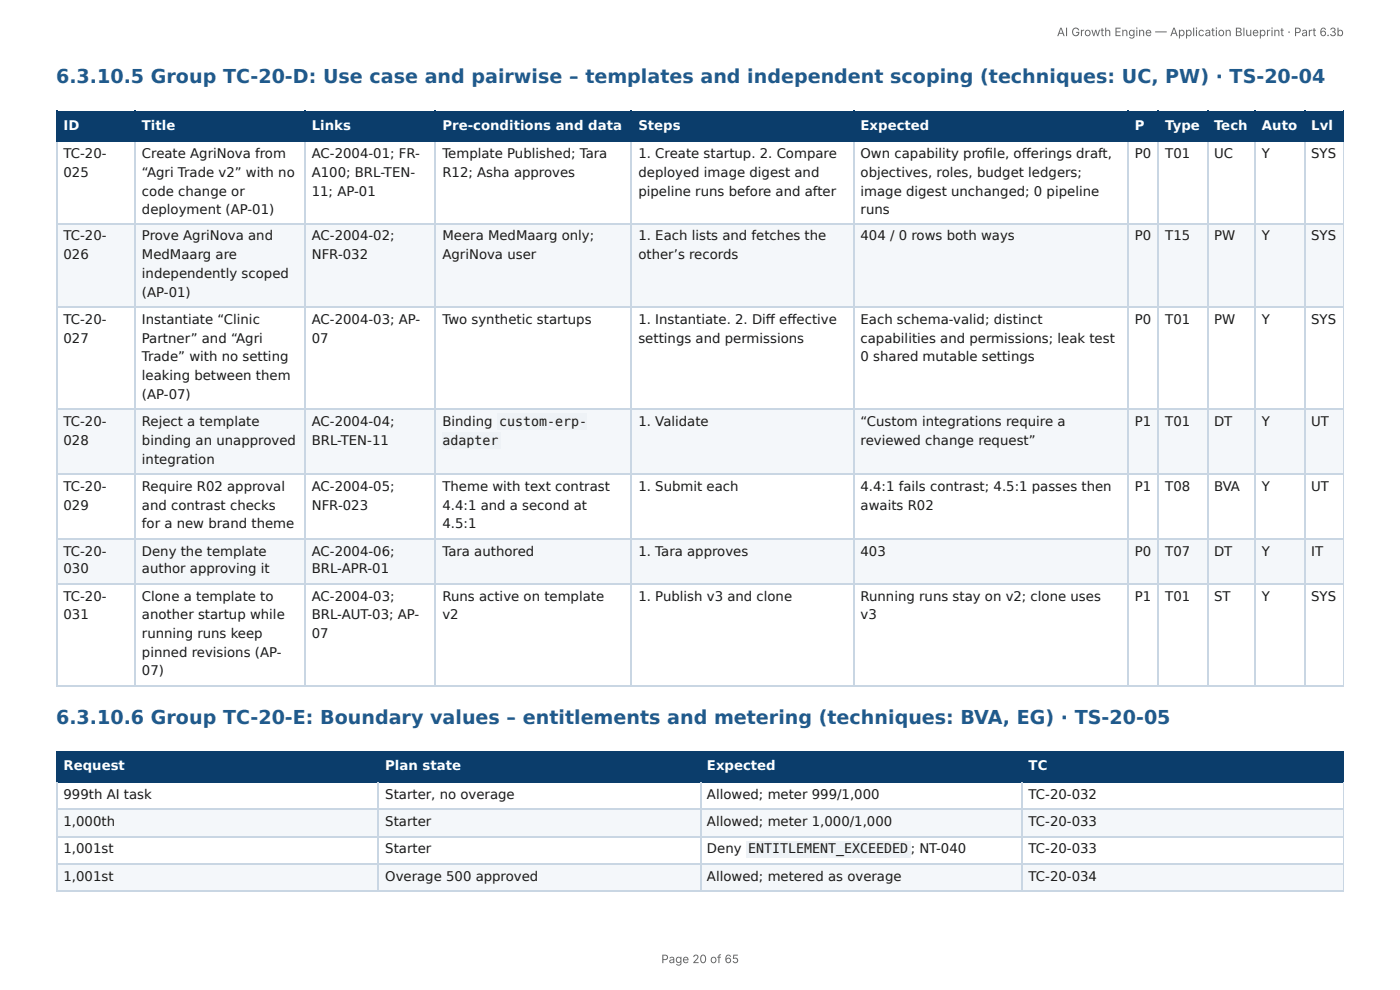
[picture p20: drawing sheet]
<svg xmlns="http://www.w3.org/2000/svg" width="297mm" height="210mm" viewBox="0 0 297 210" stroke-linecap="round" stroke-linejoin="round" font-family="sans-serif">
<defs><g id="words">
<g font-size="4.1" fill="#1f5a8c">
<text x="11.9" y="17.7">6.3.10.5 Group TC-20-D: Use case and pairwise – templates and independent scoping (techniques: UC, PW) · TS-20-04</text>
<text x="11.9" y="153.7">6.3.10.6 Group TC-20-E: Boundary values – entitlements and metering (techniques: BVA, EG) · TS-20-05</text>
</g>
<g font-size="2.8" fill="#fff">
<text x="13.5" y="27.5">ID</text>
<text x="30.1" y="27.5">Title</text>
<text x="66.2" y="27.5">Links</text>
<text x="94" y="27.5">Pre-conditions and data</text>
<text x="135.6" y="27.5">Steps</text>
<text x="182.8" y="27.5">Expected</text>
<text x="241.1" y="27.5">P</text>
<text x="247.5" y="27.5">Type</text>
<text x="257.9" y="27.5">Tech</text>
<text x="268" y="27.5">Auto</text>
<text x="278.5" y="27.5">Lvl</text>
<text x="13.5" y="163.5">Request</text>
<text x="81.8" y="163.5">Plan state</text>
<text x="150.2" y="163.5">Expected</text>
<text x="218.5" y="163.5">TC</text>
</g>
<g font-size="2.8" fill="#1a1a1a">
<text x="13.5" y="33.6">TC-20-</text>
<text x="30.1" y="33.6">Create AgriNova from</text>
<text x="66.2" y="33.6">AC-2004-01; FR-</text>
<text x="94" y="33.6">Template Published; Tara</text>
<text x="135.6" y="33.6">1. Create startup. 2. Compare</text>
<text x="182.8" y="33.6">Own capability profi le, off erings draft,</text>
<text x="241.1" y="33.6">P0</text>
<text x="247.5" y="33.6">T01</text>
<text x="257.9" y="33.6">UC</text>
<text x="268" y="33.6">Y</text>
<text x="278.5" y="33.6">SYS</text>
<text x="13.5" y="37.6">025</text>
<text x="30.1" y="37.6">“Agri Trade v2” with no</text>
<text x="30.1" y="41.5">code change or</text>
<text x="66.2" y="37.6">A100; BRL-TEN-</text>
<text x="66.2" y="41.5">11; AP-01</text>
<text x="94" y="37.6">R12; Asha approves</text>
<text x="135.6" y="37.6">deployed image digest and</text>
<text x="135.6" y="41.5">pipeline runs before and after</text>
<text x="182.8" y="37.6">objectives, roles, budget ledgers;</text>
<text x="182.8" y="41.5">image digest unchanged; 0 pipeline</text>
<text x="30.1" y="45.5">deployment (AP-01)</text>
<text x="182.8" y="45.5">runs</text>
<text x="13.5" y="51.1">TC-20-</text>
<text x="30.1" y="51.1">Prove AgriNova and</text>
<text x="66.2" y="51.1">AC-2004-02;</text>
<text x="94" y="51.1">Meera MedMaarg only;</text>
<text x="135.6" y="51.1">1. Each lists and fetches the</text>
<text x="182.8" y="51.1">404 / 0 rows both ways</text>
<text x="241.1" y="51.1">P0</text>
<text x="247.5" y="51.1">T15</text>
<text x="257.9" y="51.1">PW</text>
<text x="268" y="51.1">Y</text>
<text x="278.5" y="51.1">SYS</text>
<text x="13.5" y="55">026</text>
<text x="30.1" y="55">MedMaarg are</text>
<text x="30.1" y="59">independently scoped</text>
<text x="66.2" y="55">NFR-032</text>
<text x="94" y="55">AgriNova user</text>
<text x="135.6" y="55">other’s records</text>
<text x="30.1" y="63">(AP-01)</text>
<text x="13.5" y="68.8">TC-20-</text>
<text x="30.1" y="68.8">Instantiate “Clinic</text>
<text x="66.2" y="68.8">AC-2004-03; AP-</text>
<text x="94" y="68.8">Two synthetic startups</text>
<text x="135.6" y="68.8">1. Instantiate. 2. Diff eff ective</text>
<text x="182.8" y="68.8">Each schema-valid; distinct</text>
<text x="241.1" y="68.8">P0</text>
<text x="247.5" y="68.8">T01</text>
<text x="257.9" y="68.8">PW</text>
<text x="268" y="68.8">Y</text>
<text x="278.5" y="68.8">SYS</text>
<text x="13.5" y="72.8">027</text>
<text x="30.1" y="72.8">Partner” and “Agri</text>
<text x="30.1" y="76.7">Trade” with no setting</text>
<text x="66.2" y="72.8">07</text>
<text x="135.6" y="72.8">settings and permissions</text>
<text x="182.8" y="72.8">capabilities and permissions; leak test</text>
<text x="182.8" y="76.7">0 shared mutable settings</text>
<text x="30.1" y="80.7">leaking between them</text>
<text x="30.1" y="84.7">(AP-07)</text>
<text x="13.5" y="90.5">TC-20-</text>
<text x="13.5" y="94.5">028</text>
<text x="30.1" y="90.5">Reject a template</text>
<text x="30.1" y="94.5">binding an unapproved</text>
<text x="66.2" y="90.5">AC-2004-04;</text>
<text x="66.2" y="94.5">BRL-TEN-11</text>
<text x="94" y="90.5">Binding</text>
<text x="94" y="94.5">adapter</text>
<text x="106" y="90.5">custom-erp-</text>
<text x="135.6" y="90.5">1. Validate</text>
<text x="182.8" y="90.5">“Custom integrations require a</text>
<text x="182.8" y="94.5">reviewed change request”</text>
<text x="241.1" y="90.5">P1</text>
<text x="247.5" y="90.5">T01</text>
<text x="257.9" y="90.5">DT</text>
<text x="268" y="90.5">Y</text>
<text x="278.5" y="90.5">UT</text>
<text x="30.1" y="98.4">integration</text>
<text x="13.5" y="104.2">TC-20-</text>
<text x="30.1" y="104.2">Require R02 approval</text>
<text x="66.2" y="104.2">AC-2004-05;</text>
<text x="94" y="104.2">Theme with text contrast</text>
<text x="135.6" y="104.2">1. Submit each</text>
<text x="182.8" y="104.2">4.4:1 fails contrast; 4.5:1 passes then</text>
<text x="241.1" y="104.2">P1</text>
<text x="247.5" y="104.2">T08</text>
<text x="257.9" y="104.2">BVA</text>
<text x="268" y="104.2">Y</text>
<text x="278.5" y="104.2">UT</text>
<text x="13.5" y="108.2">029</text>
<text x="30.1" y="108.2">and contrast checks</text>
<text x="30.1" y="112.2">for a new brand theme</text>
<text x="66.2" y="108.2">NFR-023</text>
<text x="94" y="108.2">4.4:1 and a second at</text>
<text x="94" y="112.2">4.5:1</text>
<text x="182.8" y="108.2">awaits R02</text>
<text x="13.5" y="118">TC-20-</text>
<text x="30.1" y="118">Deny the template</text>
<text x="66.2" y="118">AC-2004-06;</text>
<text x="94" y="118">Tara authored</text>
<text x="135.6" y="118">1. Tara approves</text>
<text x="182.8" y="118">403</text>
<text x="241.1" y="118">P0</text>
<text x="247.5" y="118">T07</text>
<text x="257.9" y="118">DT</text>
<text x="268" y="118">Y</text>
<text x="278.5" y="118">IT</text>
<text x="13.5" y="121.7">030</text>
<text x="30.1" y="121.7">author approving it</text>
<text x="66.2" y="121.7">BRL-APR-01</text>
<text x="13.5" y="127.5">TC-20-</text>
<text x="13.5" y="131.5">031</text>
<text x="30.1" y="127.5">Clone a template to</text>
<text x="30.1" y="131.5">another startup while</text>
<text x="66.2" y="127.5">AC-2004-03;</text>
<text x="66.2" y="131.5">BRL-AUT-03; AP-</text>
<text x="94" y="127.5">Runs active on template</text>
<text x="94" y="131.5">v2</text>
<text x="135.6" y="127.5">1. Publish v3 and clone</text>
<text x="182.8" y="127.5">Running runs stay on v2; clone uses</text>
<text x="182.8" y="131.5">v3</text>
<text x="241.1" y="127.5">P1</text>
<text x="247.5" y="127.5">T01</text>
<text x="257.9" y="127.5">ST</text>
<text x="268" y="127.5">Y</text>
<text x="278.5" y="127.5">SYS</text>
<text x="30.1" y="135.5">running runs keep</text>
<text x="66.2" y="135.5">07</text>
<text x="30.1" y="139.4">pinned revisions (AP-</text>
<text x="30.1" y="143.4">07)</text>
<text x="13.5" y="169.6">999th AI task</text>
<text x="81.8" y="169.6">Starter, no overage</text>
<text x="150.2" y="169.6">Allowed; meter 999/1,000</text>
<text x="218.5" y="169.6">TC-20-032</text>
<text x="13.5" y="175.4">1,000th</text>
<text x="81.8" y="175.4">Starter</text>
<text x="150.2" y="175.4">Allowed; meter 1,000/1,000</text>
<text x="218.5" y="175.4">TC-20-033</text>
<text x="13.5" y="181.2">1,001st</text>
<text x="81.8" y="181.2">Starter</text>
<text x="150.2" y="181.2">Deny</text>
<text x="158.9" y="181.2">ENTITLEMENT_EXCEEDED</text>
<text x="193.4" y="181.2">; NT-040</text>
<text x="218.5" y="181.2">TC-20-033</text>
<text x="13.5" y="187.1">1,001st</text>
<text x="81.8" y="187.1">Overage 500 approved</text>
<text x="150.2" y="187.1">Allowed; metered as overage</text>
<text x="218.5" y="187.1">TC-20-034</text>
</g>
<g font-size="2.5" fill="#666">
<text x="224.5" y="7.7">AI Growth Engine — Application Blueprint · Part 6.3b</text>
<text x="140.4" y="204.5">Page 20 of 65</text>
</g>
</g></defs>
<g fill="#0b3d6b">
<path d="M12.2 23.5h16.4v6.4h-16.4z"/>
<path d="M28.6 23.5h36.2v6.4h-36.2z"/>
<path d="M64.8 23.5h27.8v6.4h-27.8z"/>
<path d="M92.6 23.5h41.5v6.4h-41.5z"/>
<path d="M134.1 23.5h47.1v6.4h-47.1z"/>
<path d="M181.2 23.5h58.5v6.4h-58.5z"/>
<path d="M239.7 23.5h6.4v6.4h-6.4z"/>
<path d="M246.1 23.5h10.3v6.4h-10.3z"/>
<path d="M256.4 23.5h10.3v6.4h-10.3z"/>
<path d="M266.7 23.5h10.3v6.4h-10.3z"/>
<path d="M277 23.5h8.4v6.4h-8.4z"/>
</g>
<g fill="#f4f7fa">
<path d="M12.2 47.6h16.4v17.8h-16.4z"/>
<path d="M28.6 47.6h36.2v17.8h-36.2z"/>
<path d="M64.8 47.6h27.8v17.8h-27.8z"/>
<path d="M92.6 47.6h41.5v17.8h-41.5z"/>
<path d="M134.1 47.6h47.1v17.8h-47.1z"/>
<path d="M181.2 47.6h58.5v17.8h-58.5z"/>
<path d="M239.7 47.6h6.4v17.8h-6.4z"/>
<path d="M246.1 47.6h10.3v17.8h-10.3z"/>
<path d="M256.4 47.6h10.3v17.8h-10.3z"/>
<path d="M266.7 47.6h10.3v17.8h-10.3z"/>
<path d="M277 47.6h8.4v17.8h-8.4z"/>
<path d="M12.2 86.8h16.4v13.7h-16.4z"/>
<path d="M28.6 86.8h36.2v13.7h-36.2z"/>
<path d="M64.8 86.8h27.8v13.7h-27.8z"/>
<path d="M92.6 86.8h41.5v13.7h-41.5z"/>
<path d="M134.1 86.8h47.1v13.7h-47.1z"/>
<path d="M181.2 86.8h58.5v13.7h-58.5z"/>
<path d="M239.7 86.8h6.4v13.7h-6.4z"/>
<path d="M246.1 86.8h10.3v13.7h-10.3z"/>
<path d="M256.4 86.8h10.3v13.7h-10.3z"/>
<path d="M266.7 86.8h10.3v13.7h-10.3z"/>
<path d="M277 86.8h8.4v13.7h-8.4z"/>
<path d="M12.2 114.3h16.4v9.8h-16.4z"/>
<path d="M28.6 114.3h36.2v9.8h-36.2z"/>
<path d="M64.8 114.3h27.8v9.8h-27.8z"/>
<path d="M92.6 114.3h41.5v9.8h-41.5z"/>
<path d="M134.1 114.3h47.1v9.8h-47.1z"/>
<path d="M181.2 114.3h58.5v9.8h-58.5z"/>
<path d="M239.7 114.3h6.4v9.8h-6.4z"/>
<path d="M246.1 114.3h10.3v9.8h-10.3z"/>
<path d="M256.4 114.3h10.3v9.8h-10.3z"/>
<path d="M266.7 114.3h10.3v9.8h-10.3z"/>
<path d="M277 114.3h8.4v9.8h-8.4z"/>
</g>
<g fill="none" stroke="#0b3d6b" stroke-width=".26">
<path d="M11.9 23.7h273.5M11.9 30h273.5M12 23.5v6.7M28.7 23.5v6.7M64.7 23.5v6.7M92.5 23.5v6.7M134 23.5v6.7M181.4 23.5v6.7M239.6 23.5v6.7M245.9 23.5v6.7M256.5 23.5v6.7M266.6 23.5v6.7"/>
<path d="M277.2 23.5v6.7"/>
</g>
<path d="M285.3 23.5v6.7" fill="none" stroke="#0b3d6b" stroke-width=".21"/>
<g fill="none" stroke="#c9d6e3" stroke-width=".26">
<path d="M12 30.2v115.6M28.7 30.2v115.6M64.7 30.2v115.6M92.5 30.2v115.6M134 30.2v115.6M181.4 30.2v115.6M239.6 30.2v115.6M245.9 30.2v115.6M256.5 30.2v115.6M266.6 30.2v115.6M277.2 30.2v115.6M11.9 47.5h273.5"/>
<path d="M11.9 65.2h273.5M11.9 86.9h273.5M11.9 100.7h273.5M11.9 114.4h273.5M11.9 124h273.5M11.9 145.7h273.5"/>
</g>
<path d="M285.3 30.2v115.6" fill="none" stroke="#c9d6e3" stroke-width=".21"/>
<g fill="#0b3d6b">
<path d="M12.2 159.8h68.2v6.4h-68.2z"/>
<path d="M80.4 159.8h68.3v6.4h-68.3z"/>
<path d="M148.7 159.8h68.3v6.4h-68.3z"/>
<path d="M217 159.8h68.4v6.4h-68.4z"/>
</g>
<g fill="#f4f7fa">
<path d="M12.2 172h68.2v5.8h-68.2z"/>
<path d="M80.4 172h68.3v5.8h-68.3z"/>
<path d="M148.7 172h68.3v5.8h-68.3z"/>
<path d="M217 172h68.4v5.8h-68.4z"/>
<path d="M12.2 183.4h68.2v5.8h-68.2z"/>
<path d="M80.4 183.4h68.3v5.8h-68.3z"/>
<path d="M148.7 183.4h68.3v5.8h-68.3z"/>
<path d="M217 183.4h68.4v5.8h-68.4z"/>
</g>
<path d="M11.9 159.7h273.5M12 159.5v6.7M80.3 159.5v6.7M148.8 159.5v6.7M217.1 159.5v6.7M11.9 166h273.5" fill="none" stroke="#0b3d6b" stroke-width=".26"/>
<path d="M285.3 159.5v6.7" fill="none" stroke="#0b3d6b" stroke-width=".21"/>
<path d="M11.9 171.8h273.5M11.9 177.7h273.5M12 166.2v23M80.3 166.2v23M148.8 166.2v23M217.1 166.2v23M11.9 183.5h273.5M11.9 189.3h273.5" fill="none" stroke="#c9d6e3" stroke-width=".26"/>
<path d="M285.3 166.2v23" fill="none" stroke="#c9d6e3" stroke-width=".21"/>
<g fill="#eef2f6">
<path d="M105.6 87.8h19v3.5h-19z"/>
<path d="M93.9 91.8h12.5v3.5h-12.5z"/>
<path d="M158.5 178.6h34.9v3.4h-34.9z"/>
</g>
<use href="#words"/>
</svg>
